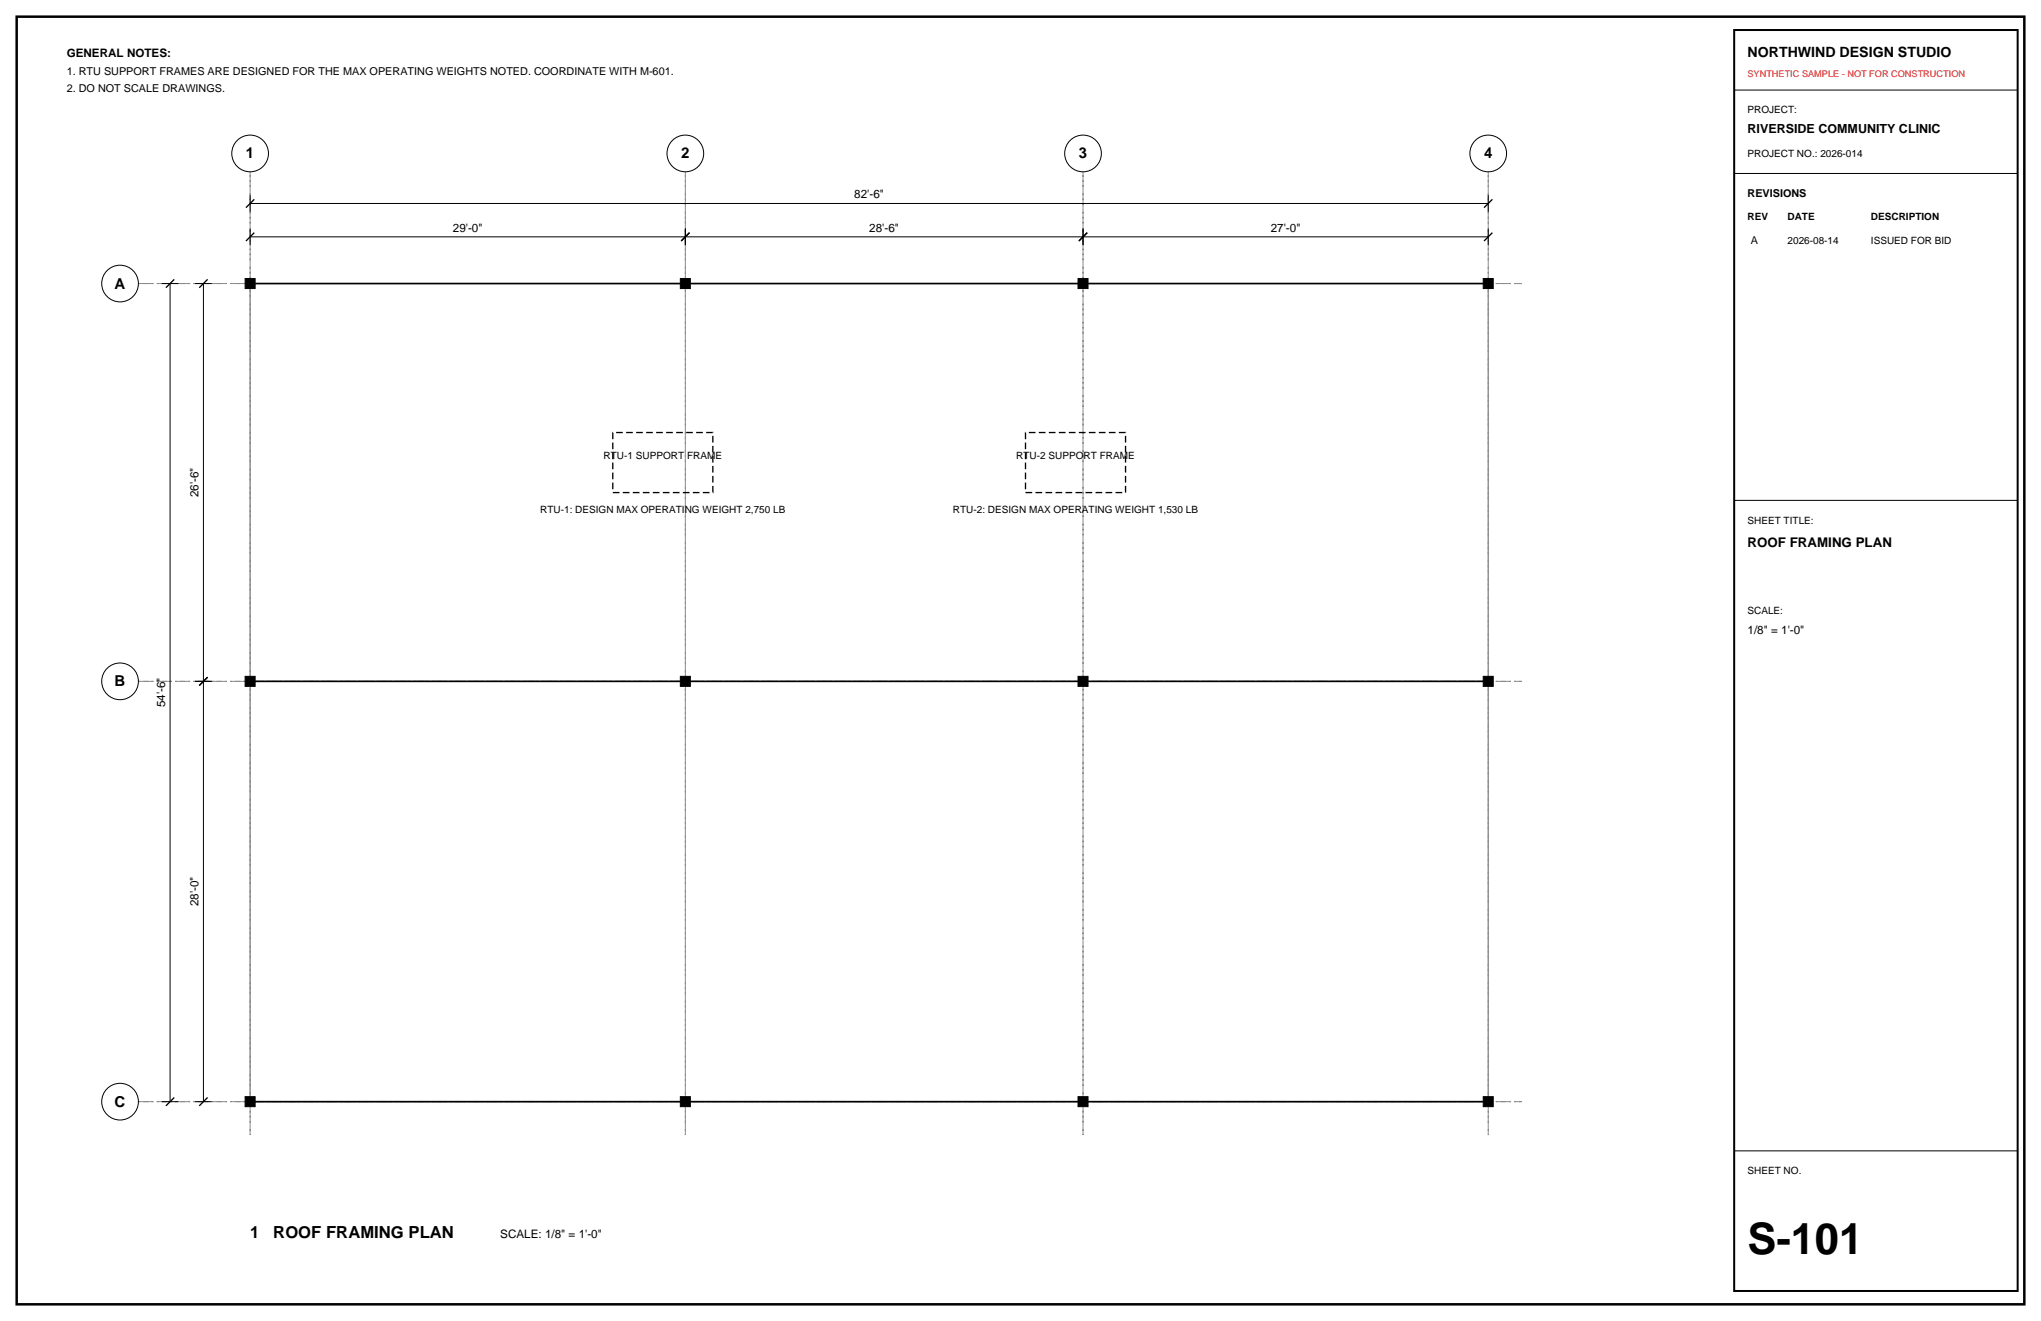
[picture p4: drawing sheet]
<svg xmlns="http://www.w3.org/2000/svg" width="432mm" height="279mm" viewBox="0 0 432 279" stroke-linecap="round" stroke-linejoin="round" font-family="sans-serif">
<defs><g id="words">
<text font-size="9.2" x="369.7" y="265.3">S-101</text>
<g font-size="3.5">
<text x="52.9" y="261.9">1</text>
<text x="57.8" y="261.9">ROOF FRAMING PLAN</text>
</g>
<g font-size="3.2">
<text x="52" y="33.5">1</text>
<text x="144.1" y="33.5">2</text>
<text x="228.2" y="33.5">3</text>
<text x="314" y="33.5">4</text>
<text x="24.3" y="61">A</text>
<text x="24.3" y="145.2">B</text>
<text x="24.3" y="234.1">C</text>
</g>
<text font-size="3" x="369.7" y="12">NORTHWIND DESIGN STUDIO</text>
<text font-size="2.8" x="369.7" y="115.7">ROOF FRAMING PLAN</text>
<text font-size="2.6" x="369.7" y="28.2">RIVERSIDE COMMUNITY CLINIC</text>
<g font-size="2.5">
<text x="14.1" y="12">GENERAL NOTES:</text>
<text x="180.7" y="42">82'-6&quot;</text>
<text x="95.8" y="49">29'-0&quot;</text>
<text x="183.9" y="49">28'-6&quot;</text>
<text x="268.8" y="49">27'-0&quot;</text>
<text x="42" y="105.2" transform="rotate(-90 42 105.2)">26'-6&quot;</text>
<text x="369.7" y="134.1">1/8&quot; = 1'-0&quot;</text>
<text x="34.9" y="149.6" transform="rotate(-90 34.9 149.6)">54'-6&quot;</text>
<text x="42" y="191.7" transform="rotate(-90 42 191.7)">28'-0&quot;</text>
<text x="105.8" y="261.9">SCALE: 1/8&quot; = 1'-0&quot;</text>
</g>
<g font-size="2.3">
<text x="14.1" y="15.9">1. RTU SUPPORT FRAMES ARE DESIGNED FOR THE MAX OPERATING WEIGHTS NOTED. COORDINATE WITH M-601.</text>
<text x="14.1" y="19.4">2. DO NOT SCALE DRAWINGS.</text>
<text x="369.7" y="41.6">REVISIONS</text>
<text x="370.4" y="51.5">A</text>
</g>
<g font-size="2.1">
<text x="369.7" y="24">PROJECT:</text>
<text x="369.7" y="33.2">PROJECT NO.: 2026-014</text>
<text x="369.7" y="46.6">REV</text>
<text x="378.2" y="46.6">DATE</text>
<text x="395.8" y="46.6">DESCRIPTION</text>
<text x="378.2" y="51.5">2026-08-14</text>
<text x="395.8" y="51.5">ISSUED FOR BID</text>
<text x="127.7" y="97.1">RTU-1 SUPPORT FRAME</text>
<text x="215" y="97.1">RTU-2 SUPPORT FRAME</text>
<text x="114.3" y="108.4">RTU-1: DESIGN MAX OPERATING WEIGHT 2,750 LB</text>
<text x="201.6" y="108.4">RTU-2: DESIGN MAX OPERATING WEIGHT 1,530 LB</text>
<text x="369.7" y="110.8">SHEET TITLE:</text>
<text x="369.7" y="129.8">SCALE:</text>
<text x="369.7" y="248.4">SHEET NO.</text>
</g>
<text font-size="1.9" fill="#d90d0d" x="369.7" y="16.2">SYNTHETIC SAMPLE - NOT FOR CONSTRUCTION</text>
</g></defs>
<path d="M3.5 3.5h424.8v272.4h-424.8z" fill="none" stroke="#000" stroke-width=".53"/>
<path d="M52.9 36.3v203.8zM145 36.3v203.8zM229.1 36.3v203.8zM314.9 36.3v203.8zM29.3 60h292.6zM29.3 144.1h292.6zM29.3 233h292.6z" fill="none" stroke="#8c8c8c" stroke-width=".21" stroke-dasharray="2.1 .7 .4 .7" stroke-linecap="butt"/>
<g fill="none" stroke="#000" stroke-width=".21">
<path d="M366.9 19.1h60zM366.9 36.7h60zM34.2 60h3.5zM36 60v173zM41.3 60h3.5zM43 60v84.1zM52.9 50.1h92.1zM52.9 48.3v3.6zM52.9 43h262zM52.9 41.3v3.5zM145 48.3v3.6zM145 50.1h84.1z"/>
<path d="M229.1 48.3v3.6zM229.1 50.1h85.8zM314.9 48.3v3.6zM314.9 41.3v3.5zM366.9 105.8h60zM41.3 144.1h3.5zM43 144.1v88.9zM34.2 233h3.5zM41.3 233h3.5zM366.9 243.4h60z"/>
<circle cx="52.9" cy="32.5" r="3.9"/>
<circle cx="145" cy="32.5" r="3.9"/>
<circle cx="229.1" cy="32.5" r="3.9"/>
<circle cx="314.9" cy="32.5" r="3.9"/>
<circle cx="25.4" cy="60" r="3.9"/>
<circle cx="25.4" cy="144.1" r="3.9"/>
<circle cx="25.4" cy="233" r="3.9"/>
</g>
<path d="M52 51l1.8-1.8zM52 43.9l1.8-1.7zM144.1 51l1.8-1.8zM228.2 51l1.8-1.8zM314 51l1.7-1.8zM314 43.9l1.7-1.7zM35.1 60.9l1.8-1.8zM42.2 60.9l1.7-1.8zM42.2 145l1.7-1.8zM35.1 233.9l1.8-1.8zM42.2 233.9l1.7-1.8z" fill="none" stroke="#000" stroke-width=".28"/>
<path d="M52.9 60h262v173h-262z" fill="none" stroke="#8c8c8c" stroke-width=".21"/>
<path d="M51.9 58.9h2.1v2.1h-2.1zM143.9 58.9h2.1v2.1h-2.1zM228.1 58.9h2.1v2.1h-2.1zM313.8 58.9h2.1v2.1h-2.1zM51.9 143.1h2.1v2.1h-2.1zM143.9 143.1h2.1v2.1h-2.1zM228.1 143.1h2.1v2.1h-2.1zM313.8 143.1h2.1v2.1h-2.1zM51.9 232h2.1v2.1h-2.1zM143.9 232h2.1v2.1h-2.1zM228.1 232h2.1v2.1h-2.1zM313.8 232h2.1v2.1h-2.1z" fill="#000" stroke="#000" stroke-width=".21"/>
<path d="M52.9 60h262zM52.9 144.1h262zM52.9 233h262z" fill="none" stroke="#000" stroke-width=".35"/>
<path d="M129.6 91.5h21.2v12.7h-21.2zM217 91.5h21.1v12.7h-21.1z" fill="none" stroke="#000" stroke-width=".28" stroke-dasharray="1.4 .7" stroke-linecap="butt"/>
<path d="M366.9 6.4h60v266.6h-60z" fill="none" stroke="#000" stroke-width=".42"/>
<use href="#words"/>
</svg>
